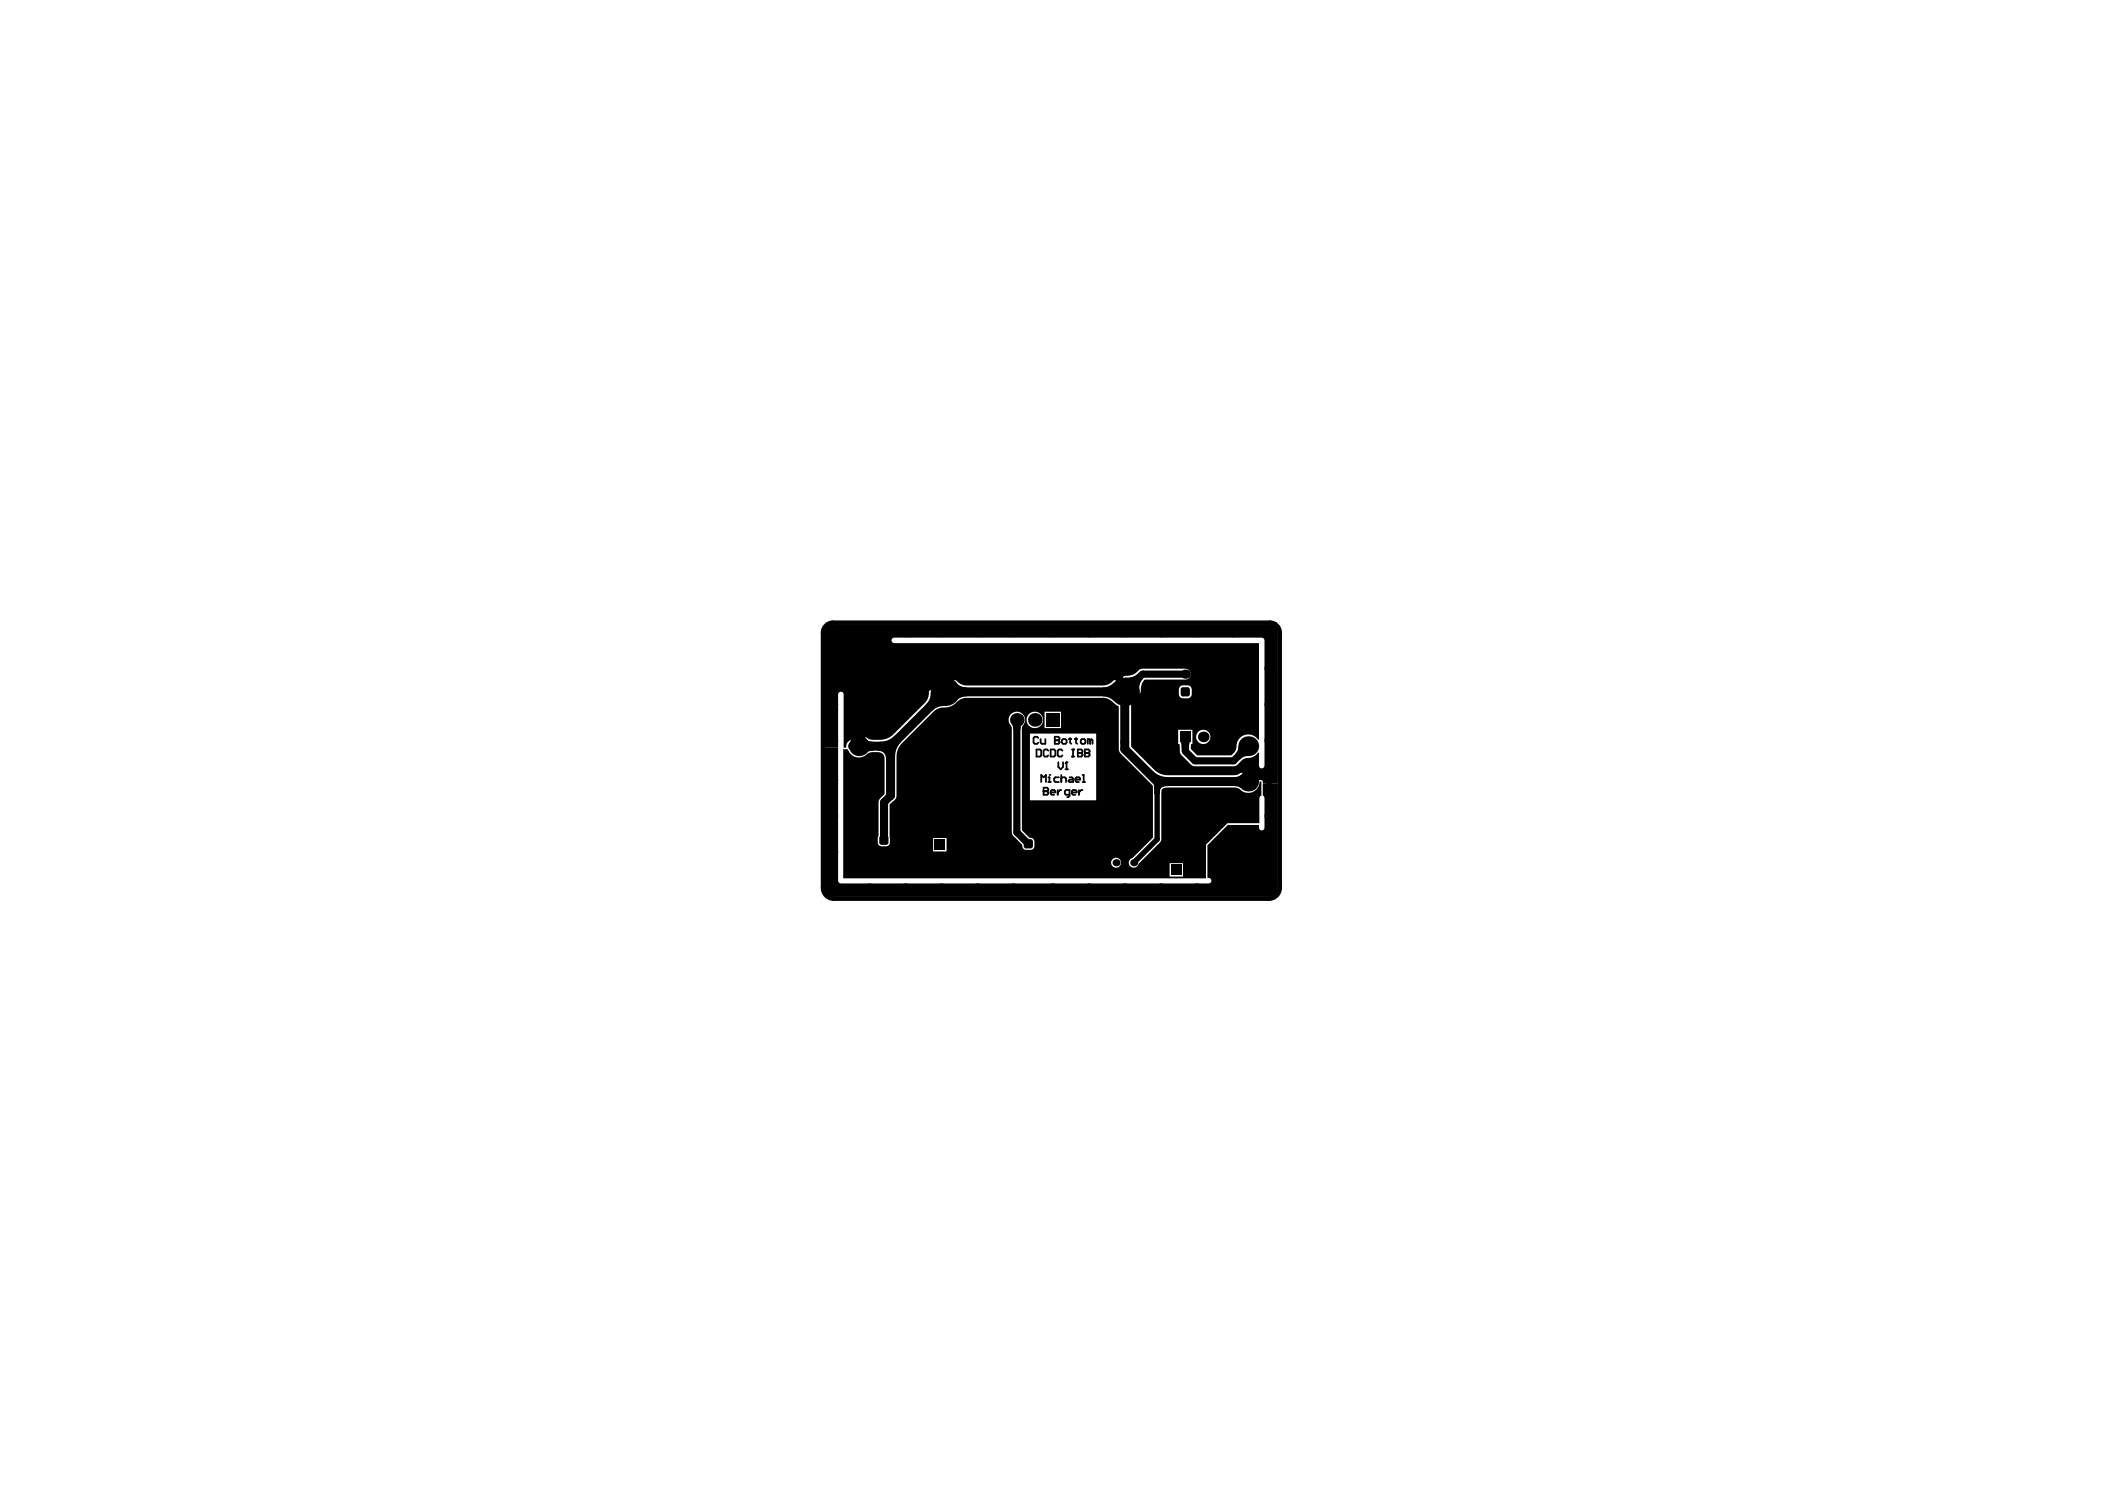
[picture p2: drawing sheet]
<svg xmlns="http://www.w3.org/2000/svg" width="297mm" height="210mm" viewBox="0 0 297 210" stroke-linecap="round" stroke-linejoin="round" font-family="sans-serif">
<path d="M117.5 87.8h61.7a1.4 1.4 0 0 1 1.4 1.4v36a1.52 1.52 0 0 1-1.5 1.6h-61.4a1.52 1.52 0 0 1-1.6-1.6v-36a1.41 1.41 0 0 1 1.4-1.4M156.4 110.9h.7" fill="none" stroke="#000" stroke-width=".63"/>
<g fill="#000">
<path d="M134.8 96.2a2.29 2.29 0 0 0 1.6 .8v1.2a2.29 2.29 0 0 0-1.6 .8zM155.6 97a2.29 2.29 0 0 0 1.7-.8v2.8a2.29 2.29 0 0 0-1.7-.8zM158.7 95.6a2.47 2.47 0 0 0 1.9-.6l.7 .7a2.46 2.46 0 0 0-.6 1.9zM122.2 104.3l.4 .2 .7 .1v1.3l-.7 .1-.4 .2zM124.1 104.6a2.95 2.95 0 0 0 2.2-.9l.9 .9a2.95 2.95 0 0 0-.9 2.2l-1.3 .4a1.12 1.12 0 0 0-1.2-1.3zM131.3 97.6l2 2a2.29 2.29 0 0 0-1.7 .6l-.9-.9a2.29 2.29 0 0 0 .6-1.7zM142.8 102.2h1.4l-.2 .7h-1zM162.7 108.7a2.95 2.95 0 0 0 2.1 .9l.1 1.3a.97 .97 0 0 0-1.2 .7l-.4-1.4zM162.8 110.7h.9v1.3h-.8zM166.5 104.7h1.5l-.2 .2v.8h-1l-.1-.8zM174.1 109.6l.6-.1 .4-.2v1.9l-.4-.2-.6-.1zM174.7 105.3l1.4 1.4-.6 .1-.5 .3-.7-.7 .3-.5z"/>
<path d="M116.4 105.5h1.9v18.7a.39 .39 0 0 0 .4 .4h51.9a.4 .4 0 0 0 .3-.5 .4 .4 0 0 0-.5-.3v-4.6l2.9-2.8h4.4v.4a.39 .39 0 0 0 .3 .3 .39 .39 0 0 0 .4-.3v-4.2l-.2-.4v-1.6l2.1-.1v14.7a1.26 1.26 0 0 1-1.1 1.3h-61.7a1.26 1.26 0 0 1-1.1-1.3z"/>
<path d="M119 105.7v18.2h51.2v-4.7l3-3.1h4.5v-3.5l.1-.3h.2v-2.1h-.3a1.65 1.65 0 0 1-1.1 1.6 1.65 1.65 0 0 1-1.8-.6l-.6-.1h-9.4a.91 .91 0 0 0-.9 .4l-.1 7.1-3.1 3.2a.7 .7 0 0 1-1.2 .4 .7 .7 0 0 1 .3-1.2l2.9-2.8v-7.3l-4.7-4.8-.1-.4v-6.1l-.9-.6a2.03 2.03 0 0 0-1.3-.6h-19.4a2.67 2.67 0 0 0-1.7 1 3.3 3.3 0 0 1-1.7 .4l-.5 .1-.5 .4-4.6 4.5a2.7 2.7 0 0 0-.8 1.9v5.6a.82 .82 0 0 1-.5 .7l-.5 .5v4.5a1.16 1.16 0 0 1-.3 1.3 1.16 1.16 0 0 1-1.3-.2 1.52 1.52 0 0 1 .1-1.2v-4.9l.2-.4 .6-.6v-4.9a.9 .9 0 0 0-1-1h-.8l-.5 .1a1.71 1.71 0 0 1-2.9-.5zM147.4 100.4h2.3v2.3h-2.3zM144.9 101.6a1.17 1.17 0 0 1 2.3 0 1.17 1.17 0 0 1-2.3 0zM145.3 103.5h9.4v9.4h-9.4zM142.7 100.7a1.2 1.2 0 0 1 1.7 .1 1.2 1.2 0 0 1-.2 1.7v14.6l1.1 1.1a.58 .58 0 0 1 .7 .5v.7a.53 .53 0 0 1-.6 .5h-.6a.56 .56 0 0 1-.5-.7l-1.3-1.3-.2-.5-.1-15a1.22 1.22 0 0 1 0-1.7zM131.7 118.2h1.9v1.9h-1.9zM156.8 121.7a.7 .7 0 0 1 1.4 0 .7 .7 0 0 1-1.4 0zM165 121.8h1.9v1.9h-1.9z"/>
<path d="M166.6 97.3h.3zM166.7 97.1l.2-.2v.4h-.3z"/>
<path d="M166.9 97.9v.3zM166.6 97.9h.3v.3h-.1z"/>
<path d="M167.6 97.9h.3zM167.6 97.9h.3v.2l-.3 .1z"/>
<path d="M167.6 96.9v.4zM167.6 96.9l.3 .2v.2h-.3z"/>
<path d="M116.7 88.5l-.3 .6v16.4h1.9v-7.5a.39 .39 0 0 1 .4-.4 .39 .39 0 0 1 .3 .4v7.5h.3l.1-.2a.9 .9 0 0 1 .9-.9h1.6l.1-.3a.45 .45 0 0 1 .6 .2l1.6 .1a2.66 2.66 0 0 0 1.9-.8l4.5-4.5a3.6 3.6 0 0 0 .6-1.7h.2l.5 .4 .8-.8 .4-.3h1.4v-.6l.3-.2a3.5 3.5 0 0 0 1.6 .8h19.3a3.6 3.6 0 0 0 1.6-.8l.2 .2v.6h1l.5-.5-.5-.5 .1-.3a4.2 4.2 0 0 0 1.8-.5 1.08 1.08 0 0 1 .8-.6h6.1a.77 .77 0 0 1 .7 .8 .77 .77 0 0 1-.7 .8h-5.8a3.3 3.3 0 0 0-.6 1.9h-.3l-.5-.5-.5 .5v7.5l3.3 3.3a2.66 2.66 0 0 0 1.8 .8h9.5l.6-.2a.37 .37 0 0 1 .5-.1l.1 .3a1.36 1.36 0 0 1 1.5 .4l.2 .7h.4l.1-.3 .1-.2 .4 .1 .1 .4h2h.1v-21.3a1.1 1.1 0 0 0-1.1-1.1h-61.8l-.4 .1zM166.5 96.9a1.19 1.19 0 0 1 1.6 .1 1.22 1.22 0 0 1-.3 1.5 1.22 1.22 0 0 1-1.4-.4 1.51 1.51 0 0 1 .1-1.2zM168.8 104a1.01 1.01 0 0 1 2 0 1.01 1.01 0 0 1-2 0zM125.9 90.1l.3-.2h51.8a.39 .39 0 0 1 .4 .4v17.7a.39 .39 0 0 1-.4 .4 .39 .39 0 0 1-.3-.4v-1.8h-.2a2.17 2.17 0 0 1-1.8 .8l-.5 .3a1.45 1.45 0 0 1-1.1 .8h-5.7l-.3-.2-1.4-1.4a2.07 2.07 0 0 1-.2-1.4l-.1-.1h-.1v-2.1h2v2.1h-.2l-.1 .7 .9 .9h4.9l.4-.5 .2-.5a1.7 1.7 0 0 1 1.1-1.9 1.7 1.7 0 0 1 2 .7l.2-.1v-13.6h-51.5a.39 .39 0 0 1-.4-.2 .39 .39 0 0 1 .1-.4z"/>
<path d="M124.1 118.2h.3zM124.1 118l.3-.1v.3h-.3z"/>
<path d="M124.4 118.9v.3zM124.1 118.9h.3v.3l-.2-.1z"/>
<path d="M125 117.9v.3zM125 117.9h.2l.2 .3h-.4z"/>
<path d="M125 118.9h.4zM125 118.9h.4l-.2 .2-.2 .1z"/>
<path d="M144.5 118.7h.3zM144.5 118.5l.3-.1v.3h-.3z"/>
<path d="M144.8 119.4v.3zM144.5 119.4h.3v.3l-.2-.1z"/>
<path d="M145.4 119.4h.4zM145.4 119.4h.4l-.2 .2-.2 .1z"/>
<path d="M145.4 118.4v.3zM145.4 118.4h.2l.2 .3h-.4z"/>
<circle cx="117.6" cy="89.2" r=".63"/>
<circle cx="117.6" cy="94.3" r=".63"/>
<circle cx="117.6" cy="99.4" r=".63"/>
<circle cx="122.5" cy="94.1" r="3.2"/>
<circle cx="122.7" cy="89.2" r=".63"/>
<circle cx="127.8" cy="89.2" r=".63"/>
<circle cx="132.9" cy="89.2" r=".63"/>
<circle cx="133.3" cy="97.6" r="2"/>
<circle cx="137.9" cy="89.2" r=".63"/>
<circle cx="143" cy="89.2" r=".63"/>
<circle cx="148.1" cy="89.2" r=".63"/>
<circle cx="153.7" cy="89.2" r=".63"/>
<circle cx="158.7" cy="97.6" r="2"/>
<circle cx="158.8" cy="89.2" r=".63"/>
<circle cx="163.8" cy="89.2" r=".63"/>
<circle cx="167.3" cy="95.1" r=".65"/>
<circle cx="168.9" cy="89.2" r=".63"/>
<circle cx="174" cy="89.2" r=".63"/>
<circle cx="179.1" cy="89.2" r=".63"/>
<circle cx="179.1" cy="94.3" r=".63"/>
<circle cx="179.1" cy="99.4" r=".63"/>
<circle cx="117.6" cy="115.1" r=".63"/>
<circle cx="117.6" cy="110" r=".63"/>
<circle cx="117.6" cy="104.5" r=".63"/>
<circle cx="121.2" cy="110.2" r="1.4"/>
<circle cx="121.2" cy="105.3" r="1.4"/>
<circle cx="121.2" cy="118.5" r=".65"/>
<circle cx="139.7" cy="119.2" r=".75"/>
<circle cx="143.5" cy="101.6" r=".96"/>
<circle cx="146" cy="101.6" r=".96"/>
<circle cx="156.4" cy="111.4" r=".3"/>
<circle cx="156.4" cy="110.4" r=".3"/>
<circle cx="156.4" cy="110.9" r=".3"/>
<circle cx="157.1" cy="111.4" r=".3"/>
<circle cx="157.1" cy="110.4" r=".3"/>
<circle cx="157.1" cy="110.9" r=".3"/>
<circle cx="157.9" cy="111.4" r=".3"/>
<circle cx="157.9" cy="110.4" r=".3"/>
<circle cx="157.9" cy="110.9" r=".3"/>
<circle cx="158.8" cy="104.7" r=".3"/>
<circle cx="166" cy="115.6" r=".75"/>
<circle cx="169.8" cy="104" r=".75"/>
<circle cx="176.1" cy="110.2" r="1.4"/>
<circle cx="176.1" cy="105.3" r="1.4"/>
<circle cx="179.1" cy="115.1" r=".63"/>
<circle cx="179.1" cy="110" r=".63"/>
<circle cx="179.1" cy="104.5" r=".63"/>
<circle cx="117.6" cy="120.2" r=".63"/>
<circle cx="117.6" cy="125.2" r=".63"/>
<circle cx="122.7" cy="125.2" r=".63"/>
<circle cx="127.8" cy="125.2" r=".63"/>
<circle cx="132.9" cy="125.2" r=".63"/>
<circle cx="137.9" cy="125.2" r=".63"/>
<circle cx="143" cy="125.2" r=".63"/>
<circle cx="145.1" cy="121.5" r=".65"/>
<circle cx="148.6" cy="125.2" r=".63"/>
<circle cx="153.7" cy="125.2" r=".63"/>
<circle cx="155" cy="121.7" r=".5"/>
<circle cx="157.5" cy="121.7" r=".5"/>
<circle cx="158.8" cy="125.2" r=".63"/>
<circle cx="160" cy="121.7" r=".5"/>
<circle cx="163.8" cy="125.2" r=".63"/>
<circle cx="168.9" cy="125.2" r=".63"/>
<circle cx="174" cy="125.2" r=".63"/>
<circle cx="174.2" cy="120.4" r="3.2"/>
<circle cx="179.1" cy="120.2" r=".63"/>
<circle cx="179.1" cy="125.2" r=".63"/>
</g>
<path d="M120.3 105.3h5.4M125.7 105.3v7M125.7 105.3l7.6-7.7h25.4v8.1l4.6 4.5h12.8" fill="none" stroke="#000" stroke-width="1.3"/>
<path d="M167.3 95.1h-6.1l-2.5 2.5M143.5 101.6v15.8l1.6 1.6M167.3 104v2l1.3 1.3h5.5l2-2" fill="none" stroke="#000" stroke-width="1"/>
<path d="M157.1 111.4v8.2l-2.1 2.1M163.3 110.2v8.2l-3.3 3.3" fill="none" stroke="#000" stroke-width=".76"/>
<path d="M125.7 112.3l-1 .9v5.3" fill="none" stroke="#000" stroke-width="1.1"/>
<g fill="none" stroke="#000" stroke-width=".25">
<path d="M146.3 105.7h.5l.1 .2v.7l-.1 .1h-.5zM146.5 104.1l-.2-.2h-.3l-.2 .2v.7l.2 .1h.3l.2-.1M146.8 104.3v.5l.2 .1h.5v-.6M146.9 110.3v-1l.4 .4 .3-.4v1M147.3 111.6h.1M147.3 111.1h.5l.1 .2v.1l-.1 .2 .1 .2v.1l-.1 .2h-.5zM147.3 111.6h.5M147.9 105.9l-.1-.2h-.4l-.1 .2v.7l.1 .1h.4l.1-.1M147.9 110.3h.4M147.9 109.7h.2v.6M148.1 109.3h.1M148.3 105.7h.5l.1 .2v.7l-.1 .1h-.5z"/>
<path d="M148.3 111.8h.6v-.2l-.1-.2h-.4l-.1 .2v.3l.1 .2h.4M148.8 104.4h.1M148.8 103.9h.5l.2 .2v.2l-.2 .1 .2 .2v.2l-.2 .1h-.5zM148.8 104.4h.5M149.3 111.4v.7M149.3 107.5v.7l.4 .3 .3-.3v-.7M149.4 109.7h-.5l-.1 .1v.3l.1 .2h.5M149.8 109.8l.1-.1h.4l.1 .1v.5M149.8 109.3v1M149.8 111.4h-.2l-.3 .4M149.9 105.9l-.1-.2h-.4l-.1 .2v.7l.1 .1h.4l.1-.1M150 104.3h.3l.2 .1v.4l-.2 .1h-.3l-.2-.1v-.4z"/>
<path d="M150.3 108.5h.4M150.5 107.5h.1M150.5 107.5v1M150.5 107.5l-.2 .2M150.8 104.3h.4M150.9 109.7h.4l.1 .1v.5h-.5l-.1-.2 .1-.1h.5M150.9 112.1h-.5l-.1-.2v-.3l.1-.2h.5v.9l-.1 .1h-.2M151 104.1v.7l.2 .1M151.3 106.7h.3M151.3 105.7h.3M151.3 111.8h.6v-.2l-.1-.2h-.4l-.1 .2v.3l.1 .2h.4M151.4 105.7v1"/>
<path d="M151.7 104.3h.3M151.8 110h.6v-.2l-.1-.1h-.4l-.1 .1v.3l.1 .2h.4M151.8 104.1v.7l.2 .1M152.1 106.2h.1M152.1 105.7h.5l.2 .2v.2l-.2 .1 .2 .2v.2l-.2 .1h-.5zM152.1 106.2h.5M152.3 111.4v.7M152.5 104.4l.2-.1h.3l.2 .1v.4l-.2 .1h-.3l-.2-.1zM152.8 110.3h.3M152.8 109.3h.1v1M152.8 111.4h-.2l-.3 .4M153.1 106.2h.1"/>
<path d="M153.1 105.7h.5l.2 .2v.2l-.2 .1 .2 .2v.2l-.2 .1h-.5zM153.1 106.2h.5M153.8 104.4l-.1-.1h-.2v.6M153.8 104.4v.5M153.8 104.4l.2-.1 .2 .1v.5"/>
</g>
<g fill="#000">
<path d="M166.6 97.3l.3-.4h.7l.3 .4v.6l-.3 .3h-.7l-.3-.3z" fill-rule="evenodd"/>
<path d="M124.1 118.2l.3-.3h.6l.4 .3v.7l-.4 .3h-.6l-.3-.3z" fill-rule="evenodd"/>
<path d="M131.9 118.4h1.5v1.5h-1.5z" fill-rule="evenodd"/>
<path d="M144.5 118.7l.3-.3h.6l.4 .3v.7l-.4 .3h-.6l-.3-.3z" fill-rule="evenodd"/>
<path d="M147.6 100.6h1.9v1.9h-1.9z" fill-rule="evenodd"/>
<path d="M166.5 103.2h1.5v1.5h-1.5z" fill-rule="evenodd"/>
<path d="M165.2 122h1.5v1.5h-1.5z" fill-rule="evenodd"/>
</g>
</svg>
